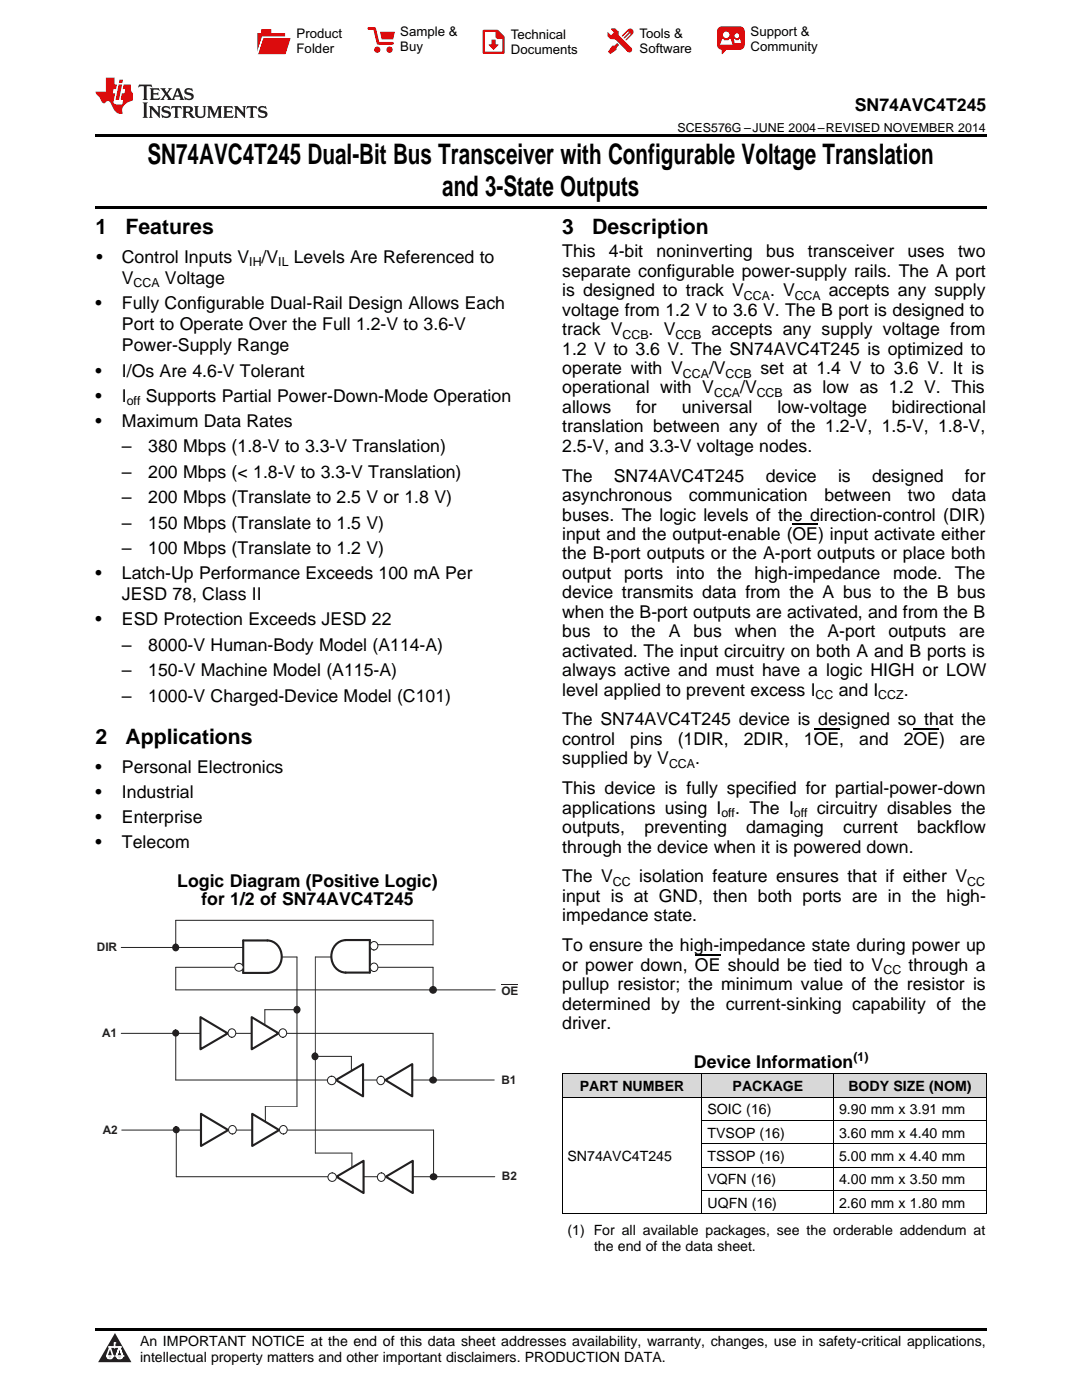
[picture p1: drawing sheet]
<svg xmlns="http://www.w3.org/2000/svg" width="216mm" height="279mm" viewBox="0 0 216 279" stroke-linecap="round" stroke-linejoin="round" font-family="sans-serif">
<defs><g id="words">
<g font-size="5.6">
<text x="29.4" y="32.8">SN74AVC4T245 Dual-Bit Bus Transceiver with Configurable Voltage Translation</text>
<text x="88.2" y="39.2">and 3-State Outputs</text>
</g>
<g font-size="4.2">
<text x="19" y="46.7">1</text>
<text x="25" y="46.7">Features</text>
<text x="112.2" y="46.7">3</text>
<text x="118.2" y="46.7">Description</text>
<text x="19" y="148.5">2</text>
<text x="25" y="148.5">Applications</text>
</g>
<g font-size="3.5">
<text x="170.6" y="22.2">SN74AVC4T245</text>
<text x="19.2" y="52.4">•</text>
<text x="24.3" y="52.4">Control Inputs V /V</text>
<text x="58.6" y="52.4">Levels Are Referenced to</text>
<text x="112.2" y="51.4">This</text>
<text x="121.5" y="51.4">4-bit</text>
<text x="131" y="51.4">noninverting</text>
<text x="152.9" y="51.4">bus</text>
<text x="161.2" y="51.4">transceiver</text>
<text x="181.1" y="51.4">uses</text>
<text x="191.2" y="51.4">two</text>
<text x="24.3" y="56.7">V</text>
<text x="32.9" y="56.7">Voltage</text>
<text x="112.2" y="55.2">separate configurable power-supply rails. The A port</text>
<text x="112.2" y="59.1">is designed to track V</text>
<text x="153.7" y="59.1">. V</text>
<text x="165.4" y="59.1">accepts any supply</text>
<text x="19" y="61.7">•</text>
<text x="24.3" y="61.7">Fully Configurable Dual-Rail Design Allows Each</text>
<text x="24.3" y="65.9">Port to Operate Over the Full 1.2-V to 3.6-V</text>
<text x="112.2" y="63">voltage from 1.2 V to 3.6 V. The B port is designed to</text>
<text x="24.3" y="70.1">Power-Supply Range</text>
<text x="112.2" y="66.9">track V</text>
<text x="112.2" y="70.8">1.2 V to 3.6 V. The SN74AVC4T245 is optimized to</text>
<text x="129.4" y="66.9">. V</text>
<text x="142" y="66.9">accepts any supply voltage from</text>
<text x="19" y="75.1">•</text>
<text x="24.3" y="75.1">I/Os Are 4.6-V Tolerant</text>
<text x="112.2" y="74.6">operate with V</text>
<text x="141.5" y="74.6">/V</text>
<text x="151.7" y="74.6">set at 1.4 V to 3.6 V. It is</text>
<text x="19" y="80.2">•</text>
<text x="24.3" y="80.2">I</text>
<text x="29.1" y="80.2">Supports Partial Power-Down-Mode Operation</text>
<text x="112.2" y="78.5">operational with V</text>
<text x="112.2" y="82.4">allows</text>
<text x="127" y="82.4">for</text>
<text x="136" y="82.4">universal</text>
<text x="147.7" y="78.5">/V</text>
<text x="155.1" y="82.4">low-voltage</text>
<text x="158.3" y="78.5">as low as 1.2 V. This</text>
<text x="177.9" y="82.4">bidirectional</text>
<text x="19" y="85.2">•</text>
<text x="24.3" y="85.2">Maximum Data Rates</text>
<text x="112.2" y="86.3">translation between any of the 1.2-V, 1.5-V, 1.8-V,</text>
<text x="24.3" y="90.2">–</text>
<text x="24.3" y="95.3">–</text>
<text x="29.6" y="90.2">380 Mbps (1.8-V to 3.3-V Translation)</text>
<text x="29.6" y="95.3">200 Mbps (&lt; 1.8-V to 3.3-V Translation)</text>
<text x="112.2" y="90.2">2.5-V, and 3.3-V voltage nodes.</text>
<text x="24.3" y="100.4">–</text>
<text x="29.6" y="100.4">200 Mbps (Translate to 2.5 V or 1.8 V)</text>
<text x="112.2" y="96.1">The</text>
<text x="112.2" y="100">asynchronous</text>
<text x="122.5" y="96.1">SN74AVC4T245</text>
<text x="137.5" y="100">communication</text>
<text x="152.8" y="96.1">device</text>
<text x="164.5" y="100">between</text>
<text x="167.2" y="96.1">is</text>
<text x="174" y="96.1">designed</text>
<text x="181.1" y="100">two</text>
<text x="189.9" y="100">data</text>
<text x="192.5" y="96.1">for</text>
<text x="24.3" y="105.5">–</text>
<text x="29.6" y="105.5">150 Mbps (Translate to 1.5 V)</text>
<text x="112.2" y="103.9">buses. The logic levels of the direction-control (DIR)</text>
<text x="112.2" y="107.8">input and the output-enable (OE) input activate either</text>
<text x="24.3" y="110.6">–</text>
<text x="29.6" y="110.6">100 Mbps (Translate to 1.2 V)</text>
<text x="112.2" y="111.7">the B-port outputs or the A-port outputs or place both</text>
<text x="19" y="115.6">•</text>
<text x="24.3" y="115.6">Latch-Up Performance Exceeds 100 mA Per</text>
<text x="24.3" y="119.8">JESD 78, Class II</text>
<text x="112.2" y="115.5">output</text>
<text x="112.2" y="119.4">device transmits data from the A bus to the B bus</text>
<text x="124.5" y="115.5">ports</text>
<text x="134.9" y="115.5">into</text>
<text x="143.1" y="115.5">the</text>
<text x="150.6" y="115.5">high-impedance</text>
<text x="178.2" y="115.5">mode.</text>
<text x="190.5" y="115.5">The</text>
<text x="19" y="124.8">•</text>
<text x="24.3" y="124.8">ESD Protection Exceeds JESD 22</text>
<text x="112.2" y="123.3">when the B-port outputs are activated, and from the B</text>
<text x="24.3" y="129.9">–</text>
<text x="29.6" y="129.9">8000-V Human-Body Model (A114-A)</text>
<text x="112.2" y="127.2">bus</text>
<text x="112.2" y="131.1">activated. The input circuitry on both A and B ports is</text>
<text x="120.4" y="127.2">to</text>
<text x="126" y="127.2">the</text>
<text x="133.4" y="127.2">A</text>
<text x="138.4" y="127.2">bus</text>
<text x="146.6" y="127.2">when</text>
<text x="157.6" y="127.2">the</text>
<text x="165.1" y="127.2">A-port</text>
<text x="177.3" y="127.2">outputs</text>
<text x="191.4" y="127.2">are</text>
<text x="24.3" y="135">–</text>
<text x="29.6" y="135">150-V Machine Model (A115-A)</text>
<text x="112.2" y="134.9">always active and must have a logic HIGH or LOW</text>
<text x="24.3" y="140.1">–</text>
<text x="29.6" y="140.1">1000-V Charged-Device Model (C101)</text>
<text x="112.2" y="138.8">level applied to prevent excess I</text>
<text x="167.4" y="138.8">and I</text>
<text x="180.3" y="138.8">.</text>
<text x="112.2" y="144.8">The SN74AVC4T245 device is designed so that the</text>
<text x="112.2" y="148.7">control</text>
<text x="125.8" y="148.7">pins</text>
<text x="135.2" y="148.7">(1DIR,</text>
<text x="148.4" y="148.7">2DIR,</text>
<text x="160.4" y="148.7">1OE,</text>
<text x="171.4" y="148.7">and</text>
<text x="180.3" y="148.7">2OE)</text>
<text x="191.5" y="148.7">are</text>
<text x="19" y="154.2">•</text>
<text x="24.3" y="154.2">Personal Electronics</text>
<text x="112.2" y="152.5">supplied by V</text>
<text x="138.7" y="152.5">.</text>
<text x="19" y="159.2">•</text>
<text x="24.3" y="159.2">Industrial</text>
<text x="112.2" y="158.5">This device is fully specified for partial-power-down</text>
<text x="19" y="164.2">•</text>
<text x="24.3" y="164.2">Enterprise</text>
<text x="112.2" y="162.4">applications using I</text>
<text x="112.2" y="166.3">outputs,</text>
<text x="128.6" y="166.3">preventing</text>
<text x="146.7" y="162.4">. The I</text>
<text x="148.9" y="166.3">damaging</text>
<text x="163" y="162.4">circuitry disables the</text>
<text x="168.2" y="166.3">current</text>
<text x="183" y="166.3">backflow</text>
<text x="19" y="169.2">•</text>
<text x="24.3" y="169.2">Telecom</text>
<text x="112.2" y="170.1">through the device when it is powered down.</text>
<text x="35.4" y="177">Logic Diagram (Positive Logic)</text>
<text x="112.2" y="176.1">The V</text>
<text x="112.2" y="180">input is at GND, then both ports are in the high-</text>
<text x="127.6" y="176.1">isolation feature ensures that if either V</text>
<text x="40.2" y="180.5">for 1/2 of SN74AVC4T245</text>
<text x="112.2" y="183.9">impedance state.</text>
<text x="112.2" y="189.8">To ensure the high-impedance state during power up</text>
<text x="112.2" y="193.7">or power down, OE should be tied to V</text>
<text x="112.2" y="197.6">pullup resistor; the minimum value of the resistor is</text>
<text x="181.3" y="193.7">through a</text>
<text x="112.2" y="201.5">determined by the current-sinking capability of the</text>
<text x="112.2" y="205.4">driver.</text>
<text x="138.5" y="213.1">Device Information</text>
</g>
<g font-size="2.8">
<text x="115.7" y="217.7">PART NUMBER</text>
<text x="146.2" y="217.7">PACKAGE</text>
<text x="169.3" y="217.7">BODY SIZE (NOM)</text>
<text x="141.2" y="222.4">SOIC (16)</text>
<text x="141.2" y="227">TVSOP (16)</text>
<text x="167.4" y="222.4">9.90 mm x 3.91 mm</text>
<text x="167.4" y="227">3.60 mm x 4.40 mm</text>
<text x="113.2" y="231.7">SN74AVC4T245</text>
<text x="141.2" y="231.7">TSSOP (16)</text>
<text x="167.4" y="231.7">5.00 mm x 4.40 mm</text>
<text x="141.2" y="236.4">VQFN (16)</text>
<text x="167.4" y="236.4">4.00 mm x 3.50 mm</text>
<text x="141.2" y="241">UQFN (16)</text>
<text x="167.4" y="241">2.60 mm x 1.80 mm</text>
<text x="113.2" y="246.5">(1) For all available packages, see the orderable addendum at</text>
<text x="118.5" y="249.7">the end of the data sheet.</text>
<text x="27.9" y="268.6">An IMPORTANT NOTICE at the end of this data sheet addresses availability, warranty, changes, use in safety-critical applications,</text>
<text x="27.9" y="271.8">intellectual property matters and other important disclaimers. PRODUCTION DATA.</text>
</g>
<g font-size="2.6">
<text x="59.2" y="7.6">Product</text>
<text x="59.2" y="10.6">Folder</text>
<text x="79.9" y="7.3">Sample &amp;</text>
<text x="79.9" y="10.2">Buy</text>
<text x="101.9" y="7.8">Technical</text>
<text x="101.9" y="10.8">Documents</text>
<text x="127.6" y="7.6">Tools &amp;</text>
<text x="127.6" y="10.6">Software</text>
<text x="149.8" y="7.2">Support &amp;</text>
<text x="149.8" y="10.2">Community</text>
</g>
<g font-size="2.5">
<text x="135.2" y="26.3">SCES576G –JUNE 2004–REVISED NOVEMBER 2014</text>
<text x="49.7" y="53.1">IH</text>
<text x="55.5" y="53.1">IL</text>
<text x="26.7" y="57.4">CCA</text>
<text x="148.4" y="59.8">CCA</text>
<text x="158.6" y="59.8">CCA</text>
<text x="124.2" y="67.6">CCB</text>
<text x="134.8" y="67.6">CCB</text>
<text x="136.3" y="75.4">CCA</text>
<text x="144.8" y="75.4">CCB</text>
<text x="25.3" y="80.9">off</text>
<text x="142.5" y="79.2">CCA</text>
<text x="151" y="79.2">CCB</text>
<text x="162.7" y="139.5">CC</text>
<text x="175.3" y="139.5">CCZ</text>
<text x="133.5" y="153.2">CCA</text>
<text x="143.9" y="163.1">off</text>
<text x="158.4" y="163.1">off</text>
<text x="122.3" y="176.8">CC</text>
<text x="193" y="176.8">CC</text>
<text x="176.3" y="194.4">CC</text>
<text x="170.3" y="211.7">(1)</text>
</g>
<g font-size="2.4" fill="#231f20">
<text x="19.3" y="189.8">DIR</text>
<text x="100" y="198.5">OE</text>
<text x="20.4" y="206.9">A1</text>
<text x="100" y="216.3">B1</text>
<text x="20.5" y="226.2">A2</text>
<text x="100.1" y="235.6">B2</text>
</g>
</g></defs>
<g fill="#d8d8d8">
<path d="M112.2 214.3h27.9v4.7h-27.9z"/>
<path d="M140.1 214.3h26.3v4.7h-26.3z"/>
<path d="M166.4 214.3h30.4v4.7h-30.4z"/>
</g>
<path d="M22.9 266l3.3 5.9h-6.6z" fill="#231f20"/>
<path d="M21.3 270.6h1.2l-.3 .5h-.3a.53 .53 0 0 1-.6-.5z" fill-rule="evenodd" fill="#fff"/>
<path d="M21.3 270.6h1.2l-.3 .5h-.3a.53 .53 0 0 1-.6-.5z" fill="none" stroke="#231f20" stroke-width=".33"/>
<path d="M21.3 270.6l1.2 .1-.3 .4h-.5z" fill="none" stroke="#fff" stroke-width=".33"/>
<path d="M22.9 268.9h.1" fill="none" stroke="#fff" stroke-width=".33"/>
<path d="M22.9 268v.9z" fill="#fff"/>
<path d="M22.9 268v.9z" fill="none" stroke="#fff" stroke-width=".33"/>
<circle cx="22.9" cy="268" r=".16" fill="#fff"/>
<path d="M21.8 268.8h.1" fill="none" stroke="#fff" stroke-width=".33"/>
<path d="M21.8 268.8h2.2z" fill="#fff"/>
<path d="M21.8 268.8h2.2z" fill="none" stroke="#fff" stroke-width=".33"/>
<circle cx="24" cy="268.8" r=".16" fill="#fff"/>
<path d="M23.2 270.6h.1" fill="none" stroke="#fff" stroke-width=".33"/>
<path d="M23.8 268.8l-.6 1.8z" fill="#fff"/>
<path d="M23.8 268.8l-.6 1.8z" fill="none" stroke="#fff" stroke-width=".33"/>
<path d="M23.8 268.8l.7 1.8z" fill="#fff"/>
<path d="M23.8 268.8l.7 1.8z" fill="none" stroke="#fff" stroke-width=".33"/>
<path d="M24.4 270.6h.1" fill="none" stroke="#fff" stroke-width=".33"/>
<circle cx="21.3" cy="270.6" r=".16" fill="#fff"/>
<path d="M22 268.8l-.7 1.8z" fill="#fff"/>
<path d="M22 268.8l-.7 1.8z" fill="none" stroke="#fff" stroke-width=".33"/>
<path d="M22 268.8l.5 1.8z" fill="#fff"/>
<path d="M22 268.8l.5 1.8z" fill="none" stroke="#fff" stroke-width=".33"/>
<circle cx="22.5" cy="270.6" r=".16" fill="#fff"/>
<path d="M23.3 270.6h1.2a.63 .63 0 0 1-.6 .5 .63 .63 0 0 1-.6-.5z" fill-rule="evenodd" fill="#fff"/>
<path d="M23.3 270.6h1.2a.63 .63 0 0 1-.6 .5 .63 .63 0 0 1-.6-.5z" fill="none" stroke="#231f20" stroke-width=".33"/>
<path d="M23.3 270.6h1.2l-.4 .5h-.5z" fill="none" stroke="#fff" stroke-width=".33"/>
<path d="M23.2 270.6h.1" fill="none" stroke="#fff" stroke-width=".33"/>
<circle cx="24.5" cy="270.6" r=".16" fill="#fff"/>
<path d="M112.2 242.3h.1zM166.3 242.3h.1zM196.7 242.3h.1zM19 265.1h177.8v.5h-177.8z" fill="#000"/>
<path d="M112.2 219v23.3M140.1 219v23.3M166.3 237.6v4.7M196.8 237.6v4.7M112.2 242.2h84.6" fill="none" stroke="#000" stroke-width=".2"/>
<circle cx="35" cy="189.1" r=".61" fill="#231f20"/>
<circle cx="35" cy="189.1" r=".61" fill="none" stroke="#231f20" stroke-width=".28"/>
<path d="M24.2 189.1h24.3M46.8 193h-11.7v4.6h63.7M56.2 191h3.1v29.8M66.2 191h-3.3v39.1M74.4 188.5h12M75.5 193h10.9M86.4 188.6v-4.9h-51.3v5.4" fill="none" stroke="#231f20" stroke-width=".2"/>
<circle cx="86.4" cy="197.6" r=".64" fill="#231f20"/>
<circle cx="86.4" cy="197.6" r=".64" fill="none" stroke="#231f20" stroke-width=".28"/>
<path d="M86.4 193v4.3M24.2 206.2h62.2M35.1 206v9.5h63.5M59.1 201.5h-6.3v2.9M24.3 225.5h62.2M35.2 225.3v9.5h63.5M59.3 220.8h-6.3v2.9" fill="none" stroke="#231f20" stroke-width=".2"/>
<g fill="#231f20">
<circle cx="35.1" cy="206.2" r=".56"/>
<circle cx="35.2" cy="225.5" r=".56"/>
</g>
<g fill="none" stroke="#231f20" stroke-width=".28">
<circle cx="35.1" cy="206.2" r=".56"/>
<circle cx="35.2" cy="225.5" r=".56"/>
</g>
<path d="M86.4 206.2v9.3M86.5 225.5v9.3" fill="none" stroke="#231f20" stroke-width=".2"/>
<g fill="#231f20">
<circle cx="86.4" cy="215.6" r=".59"/>
<circle cx="86.5" cy="234.9" r=".59"/>
</g>
<g fill="none" stroke="#231f20" stroke-width=".28">
<circle cx="86.4" cy="215.6" r=".59"/>
<circle cx="86.5" cy="234.9" r=".59"/>
</g>
<circle cx="59.2" cy="201.5" r=".61" fill="#231f20"/>
<circle cx="59.2" cy="201.5" r=".61" fill="none" stroke="#231f20" stroke-width=".28"/>
<path d="M100 196.5h3.4" fill="none" stroke="#231f20" stroke-width=".2"/>
<path d="M53.3 187.7a3.3 3.3 0 0 1 2.9 3.2 3.3 3.3 0 0 1-2.8 3.3h-4.9v-6.5h4.9" fill="none" stroke="#231f20" stroke-width=".42"/>
<circle cx="47.7" cy="193.1" r=".81" fill="#fff"/>
<circle cx="47.7" cy="193.1" r=".81" fill="none" stroke="#231f20" stroke-width=".2"/>
<path d="M68.9 194.1h4.9v-6.5h-4.9a3.3 3.3 0 0 0-2.8 3.3 3.3 3.3 0 0 0 2.9 3.2" fill="none" stroke="#231f20" stroke-width=".42"/>
<circle cx="74.6" cy="193.1" r=".82" fill="#fff"/>
<circle cx="74.6" cy="193.1" r=".82" fill="none" stroke="#231f20" stroke-width=".2"/>
<circle cx="74.7" cy="188.8" r=".82" fill="#fff"/>
<g fill="none" stroke="#231f20" stroke-width=".2">
<path d="M63.3 210.8h6.8v2.9M62.9 230.1h7.3v2.9"/>
<circle cx="74.7" cy="188.8" r=".82"/>
</g>
<circle cx="62.8" cy="210.8" r=".61" fill="#231f20"/>
<circle cx="62.8" cy="210.8" r=".61" fill="none" stroke="#231f20" stroke-width=".28"/>
<path d="M76.9 215.5l5.4-3.1v6.4z" fill="#fff"/>
<path d="M76.9 215.5l5.4-3.1v6.4z" fill="none" stroke="#231f20" stroke-width=".42"/>
<path d="M77 234.8l5.4-3.1v6.4z" fill="#fff"/>
<path d="M77 234.8l5.4-3.1v6.4z" fill="none" stroke="#231f20" stroke-width=".42"/>
<g fill="#fff">
<circle cx="76" cy="215.6" r=".82"/>
<circle cx="76.1" cy="234.9" r=".82"/>
</g>
<g fill="none" stroke="#231f20" stroke-width=".2">
<circle cx="76" cy="215.6" r=".82"/>
<circle cx="76.1" cy="234.9" r=".82"/>
</g>
<path d="M40 203l5.4 3.2-5.4 3.2z" fill="#fff"/>
<path d="M40 203l5.4 3.2-5.4 3.2z" fill="none" stroke="#231f20" stroke-width=".42"/>
<path d="M40.1 222.3l5.4 3.2-5.4 3.2z" fill="#fff"/>
<path d="M40.1 222.3l5.4 3.2-5.4 3.2z" fill="none" stroke="#231f20" stroke-width=".42"/>
<g fill="#fff">
<circle cx="46.3" cy="206.2" r=".82"/>
<circle cx="46.4" cy="225.5" r=".82"/>
</g>
<g fill="none" stroke="#231f20" stroke-width=".2">
<circle cx="46.3" cy="206.2" r=".82"/>
<circle cx="46.4" cy="225.5" r=".82"/>
</g>
<path d="M67 215.5l5.4-3.1v6.4z" fill="#fff"/>
<path d="M67 215.5l5.4-3.1v6.4z" fill="none" stroke="#231f20" stroke-width=".42"/>
<path d="M67.1 234.8l5.4-3.1v6.4z" fill="#fff"/>
<path d="M67.1 234.8l5.4-3.1v6.4z" fill="none" stroke="#231f20" stroke-width=".42"/>
<g fill="#fff">
<circle cx="66.2" cy="215.6" r=".85"/>
<circle cx="66.3" cy="234.9" r=".85"/>
</g>
<g fill="none" stroke="#231f20" stroke-width=".2">
<circle cx="66.2" cy="215.6" r=".85"/>
<circle cx="66.3" cy="234.9" r=".85"/>
</g>
<path d="M50.2 203l5.4 3.2-5.4 3.2z" fill="#fff"/>
<path d="M50.2 203l5.4 3.2-5.4 3.2z" fill="none" stroke="#231f20" stroke-width=".42"/>
<path d="M50.3 222.3l5.4 3.2-5.4 3.2z" fill="#fff"/>
<path d="M50.3 222.3l5.4 3.2-5.4 3.2z" fill="none" stroke="#231f20" stroke-width=".42"/>
<g fill="#fff">
<circle cx="56.5" cy="206.2" r=".82"/>
<circle cx="56.6" cy="225.5" r=".82"/>
</g>
<g fill="none" stroke="#231f20" stroke-width=".2">
<circle cx="56.5" cy="206.2" r=".82"/>
<circle cx="56.6" cy="225.5" r=".82"/>
</g>
<path d="M112.2 219h84.6M112.2 214.3h84.6M112.2 214.3v4.7M140.1 214.3v4.7M166.3 214.3v23.3M196.8 214.3v23.3M112.2 223.6v14M140.1 237.6h56.7M140.1 232.9h56.7M140.1 228.3h56.7M140.1 223.6h56.7" fill="none" stroke="#000" stroke-width=".2"/>
<path d="M19 26.8h177.8v.6h-177.8zM19 41.2h177.8v.5h-177.8z" fill="#000"/>
<path d="M27.7 16.9l-.1 .6 .6-.3h.5v.2v2.2l-.2 .4h1l-.2-.4v-2.2v-.2h.5l.6 .3-.2-.6zM29.9 17.6l.2 .4v1.6l-.2 .4h1.9l.1-.6a1.09 1.09 0 0 1-1.3 .1v-.6h.6l.4 .2v-.7l-.2 .2h-.8v-.6l.2-.1a1.01 1.01 0 0 1 1 .3l-.1-.6zM32 17.6l.9 1.2-1 1.2h.9l-.2-.3 .5-.7 .5 .7-.3 .3h1.7l-.2-.3 .1-.4h1l.1 .4-.2 .3h1l-.3-.4-.7-2h-.5l-1 2.2-.8-1.1 .9-1.1h-.9l.2 .2-.4 .7-.4-.7 .2-.2zM35.4 18l.4 1h-.8zM37 17.7a.66 .66 0 0 0-.2 .8 .66 .66 0 0 0 .6 .4l.7 .2 .1 .2a.8 .8 0 0 1-.7 .4 .8 .8 0 0 1-.7-.5l.1 .8 .2-.2a.94 .94 0 0 0 1.1 .1 .94 .94 0 0 0 .4-.9 1.48 1.48 0 0 0-1.3-.6v-.4a1.1 1.1 0 0 1 1.2 .2l-.2-.6-.2 .1-.5-.1zM28.5 20.4l.2 .4v2.3l-.2 .4h1l-.2-.4v-2.3l.2-.4zM29.7 21.2l.2 .4v1.5l-.2 .4h.8l-.3-.4 .1-1.3 1.6 1.8v-2l.2-.4h-.7l.2 .2v1.1l-1.2-1.3zM32.5 21.3a.66 .66 0 0 0-.2 .8 .66 .66 0 0 0 .6 .4l.6 .2 .2 .2a.8 .8 0 0 1-.8 .4 .8 .8 0 0 1-.7-.5l.2 .7 .2-.1a.94 .94 0 0 0 1 .1 .94 .94 0 0 0 .5-1 1.47 1.47 0 0 0-1.3-.6l-.1-.3a1.1 1.1 0 0 1 1.3 .2l-.2-.6-.2 .1-.5-.2zM34.3 21.2l-.2 .6a.64 .64 0 0 1 .8-.3v1.6l-.2 .4h1l-.3-.4 .1-1.6a.66 .66 0 0 1 .8 .3l-.2-.6zM36.3 21.2l.3 .4v1.5l-.3 .4h1l-.2-.2v-.7h.5l.1 .1a.8 .8 0 0 0 1.2 .7l-1-1a.62 .62 0 0 0 .6-.5 .62 .62 0 0 0-.6-.7zM37.1 21.5h.1a.48 .48 0 0 1 .6 0 .48 .48 0 0 1 .1 .6l-.2 .1-.6 .1zM38.7 21.2l.2 .2a2.29 2.29 0 0 0 .4 2 1.05 1.05 0 0 0 1.7-.7v-1.3l.2-.2h-.8l.2 .4v1.1a.61 .61 0 0 1-.6 .6 .61 .61 0 0 1-.6-.6v-1.1l.3-.4zM41.3 21.2l.3 .4v1.5l-.3 .4h.8l-.2-.4v-1.4l.8 1.9 .9-1.9v1.4l-.2 .4h.9l-.2-.4v-1.5l.2-.4h-.8l-.7 1.5-.6-1.5zM44.5 21.2l.2 .4v1.5l-.2 .4h1.9l.2-.6a1.1 1.1 0 0 1-1.4 .2v-.7h.6l.4 .2v-.6l-.2 .1-.8 .1v-.6l.2-.1a1.02 1.02 0 0 1 1.1 .2l-.2-.5zM46.7 21.2l.2 .4v1.5l-.2 .4h.8l-.3-.4 .1-1.3 1.6 1.8v-2l.2-.4h-.7l.2 .2v1.1l-1.2-1.3zM49.3 21.2l-.1 .6a.64 .64 0 0 1 .8-.3v1.6l-.3 .4h1l-.2-.4v-1.6a.66 .66 0 0 1 .8 .3l-.1-.6zM51.7 21.3a.66 .66 0 0 0-.2 .7 .66 .66 0 0 0 .7 .5l.6 .2 .1 .2a.8 .8 0 0 1-.7 .4 .8 .8 0 0 1-.7-.5l.1 .7 .2-.1a.94 .94 0 0 0 1.1 .1 .94 .94 0 0 0 .4-1 1.48 1.48 0 0 0-1.2-.6l-.1-.3a1.1 1.1 0 0 1 1.2 .2l-.2-.6-.1 .1-.6-.2z" fill="#231f20"/>
<path d="M21.1 15.5v2.8h-2v.4l.9 .9a.96 .96 0 0 0 1 1 .59 .59 0 0 1 .5-.4 .59 .59 0 0 1 .5 .3l.4 .8a1.61 1.61 0 0 0 2.1 1.3 1.63 1.63 0 0 1 1.1-2.2l.9-.3v-1.5a1.6 1.6 0 0 1-.4-1.7h-1.4l-.2 .9h.5l-.2 .8h-.5l-.2 1v.3h.5l-.2 .9h-.7a.74 .74 0 0 1-1-.6l.3-1.6h-.5l.2-.8h.5l.1-.9h-.4v-1.4zM23.7 16.9l-.7 3h.8l.6-3zM23.8 15.9l-.1 .7h.7l.2-.7z" fill="#ee1d23"/>
<g fill="#d60000">
<path d="M52.1 5.8h2v.8h2.8v4.2h-5.5v-4.2h.7z" fill-rule="evenodd"/>
<path d="M52.4 7.5h5.6l-1 3.3h-5.6z" fill-rule="evenodd"/>
</g>
<path d="M52.4 7.4h5.7l-.1 .1h-5.5l-1.1 3.3z" fill-rule="evenodd" fill="#fff"/>
<path d="M52.4 7.4h5.7l-.1 .1h-5.5l-1.1 3.3z" fill="none" stroke="#fff" stroke-width=".2"/>
<path d="M73.6 5.7h1.1l.7 2.9h2.9" fill="none" stroke="#d60000" stroke-width=".55"/>
<g fill="#d60000">
<path d="M75.8 6.3h3l-.4 1.6h-2.2z" fill-rule="evenodd"/>
<circle cx="75.3" cy="9.9" r=".62"/>
<circle cx="77.7" cy="9.9" r=".62"/>
</g>
<path d="M96.5 6.2h2.7l1.3 1.2v3.1h-4z" fill="none" stroke="#d60000" stroke-width=".44"/>
<g fill="#d60000">
<path d="M98.1 7.9h.8v1h.5l-.9 1.1-1-1v-.1h.6z" fill-rule="evenodd"/>
<path d="M98.9 6.2h.3l1.3 1.2v.4h-1.3l-.3-.4z" fill-rule="evenodd"/>
<path d="M121.9 5.7h.8l.7 .6 .1 .7 2.5 2.5-.8 .8-2.3-2.3-1.1-.2-.6-.6v-.8l.7 .6 .5-.4v-.2l-.5-.5z" fill-rule="evenodd"/>
<path d="M122.2 9.1h.4l.5-.5 .4 .4-.5 .5v.4l-1.2 .9-.5-.5z" fill-rule="evenodd"/>
<path d="M125.3 5.9a.67 .67 0 0 1 .9 0 .67 .67 0 0 1 0 .9z" fill-rule="evenodd"/>
<path d="M125.3 5.9l.9 .9-1.2 1.2h-.2v-.2l1-.9v-.2h-.2l-.9 1h-.2v-.2l.9-1 .1-.2h-.3l-.9 1h-.2v-.2z" fill-rule="evenodd"/>
<circle cx="125.6" cy="9.9" r=".54"/>
</g>
<path d="M123.3 6.3v.7" fill="none" stroke="#d60000" stroke-width=".2"/>
<g fill="#d60000">
<path d="M143.4 5.5l.6-.2h3.6a.95 .95 0 0 1 1 .9v2.8a.95 .95 0 0 1-1 .9h-3.6a.95 .95 0 0 1-.9-.9v-2.8z" fill-rule="evenodd"/>
<path d="M144 9.9h.9l-.7 .9h-.2z" fill-rule="evenodd"/>
</g>
<g fill="#fff">
<path d="M146.6 8.6h1.3z"/>
<path d="M144.1 7.8h.3l.1 .2h.8l.2-.2h.3l.4 1.1h-2.5z" fill-rule="evenodd"/>
<path d="M146.4 7.8h.3l.1 .2h.5l.2-.2h.2l.2 .8h-1.3z" fill-rule="evenodd"/>
<circle cx="144.9" cy="6.9" r=".65"/>
<circle cx="147" cy="7.1" r=".48"/>
</g>
<path d="M158.2 104.7h5M162.4 145.5h5.1M182.3 145.5h5.1M138.7 190.6h5.1" fill="none" stroke="#000" stroke-width=".25"/>
<use href="#words"/>
</svg>
